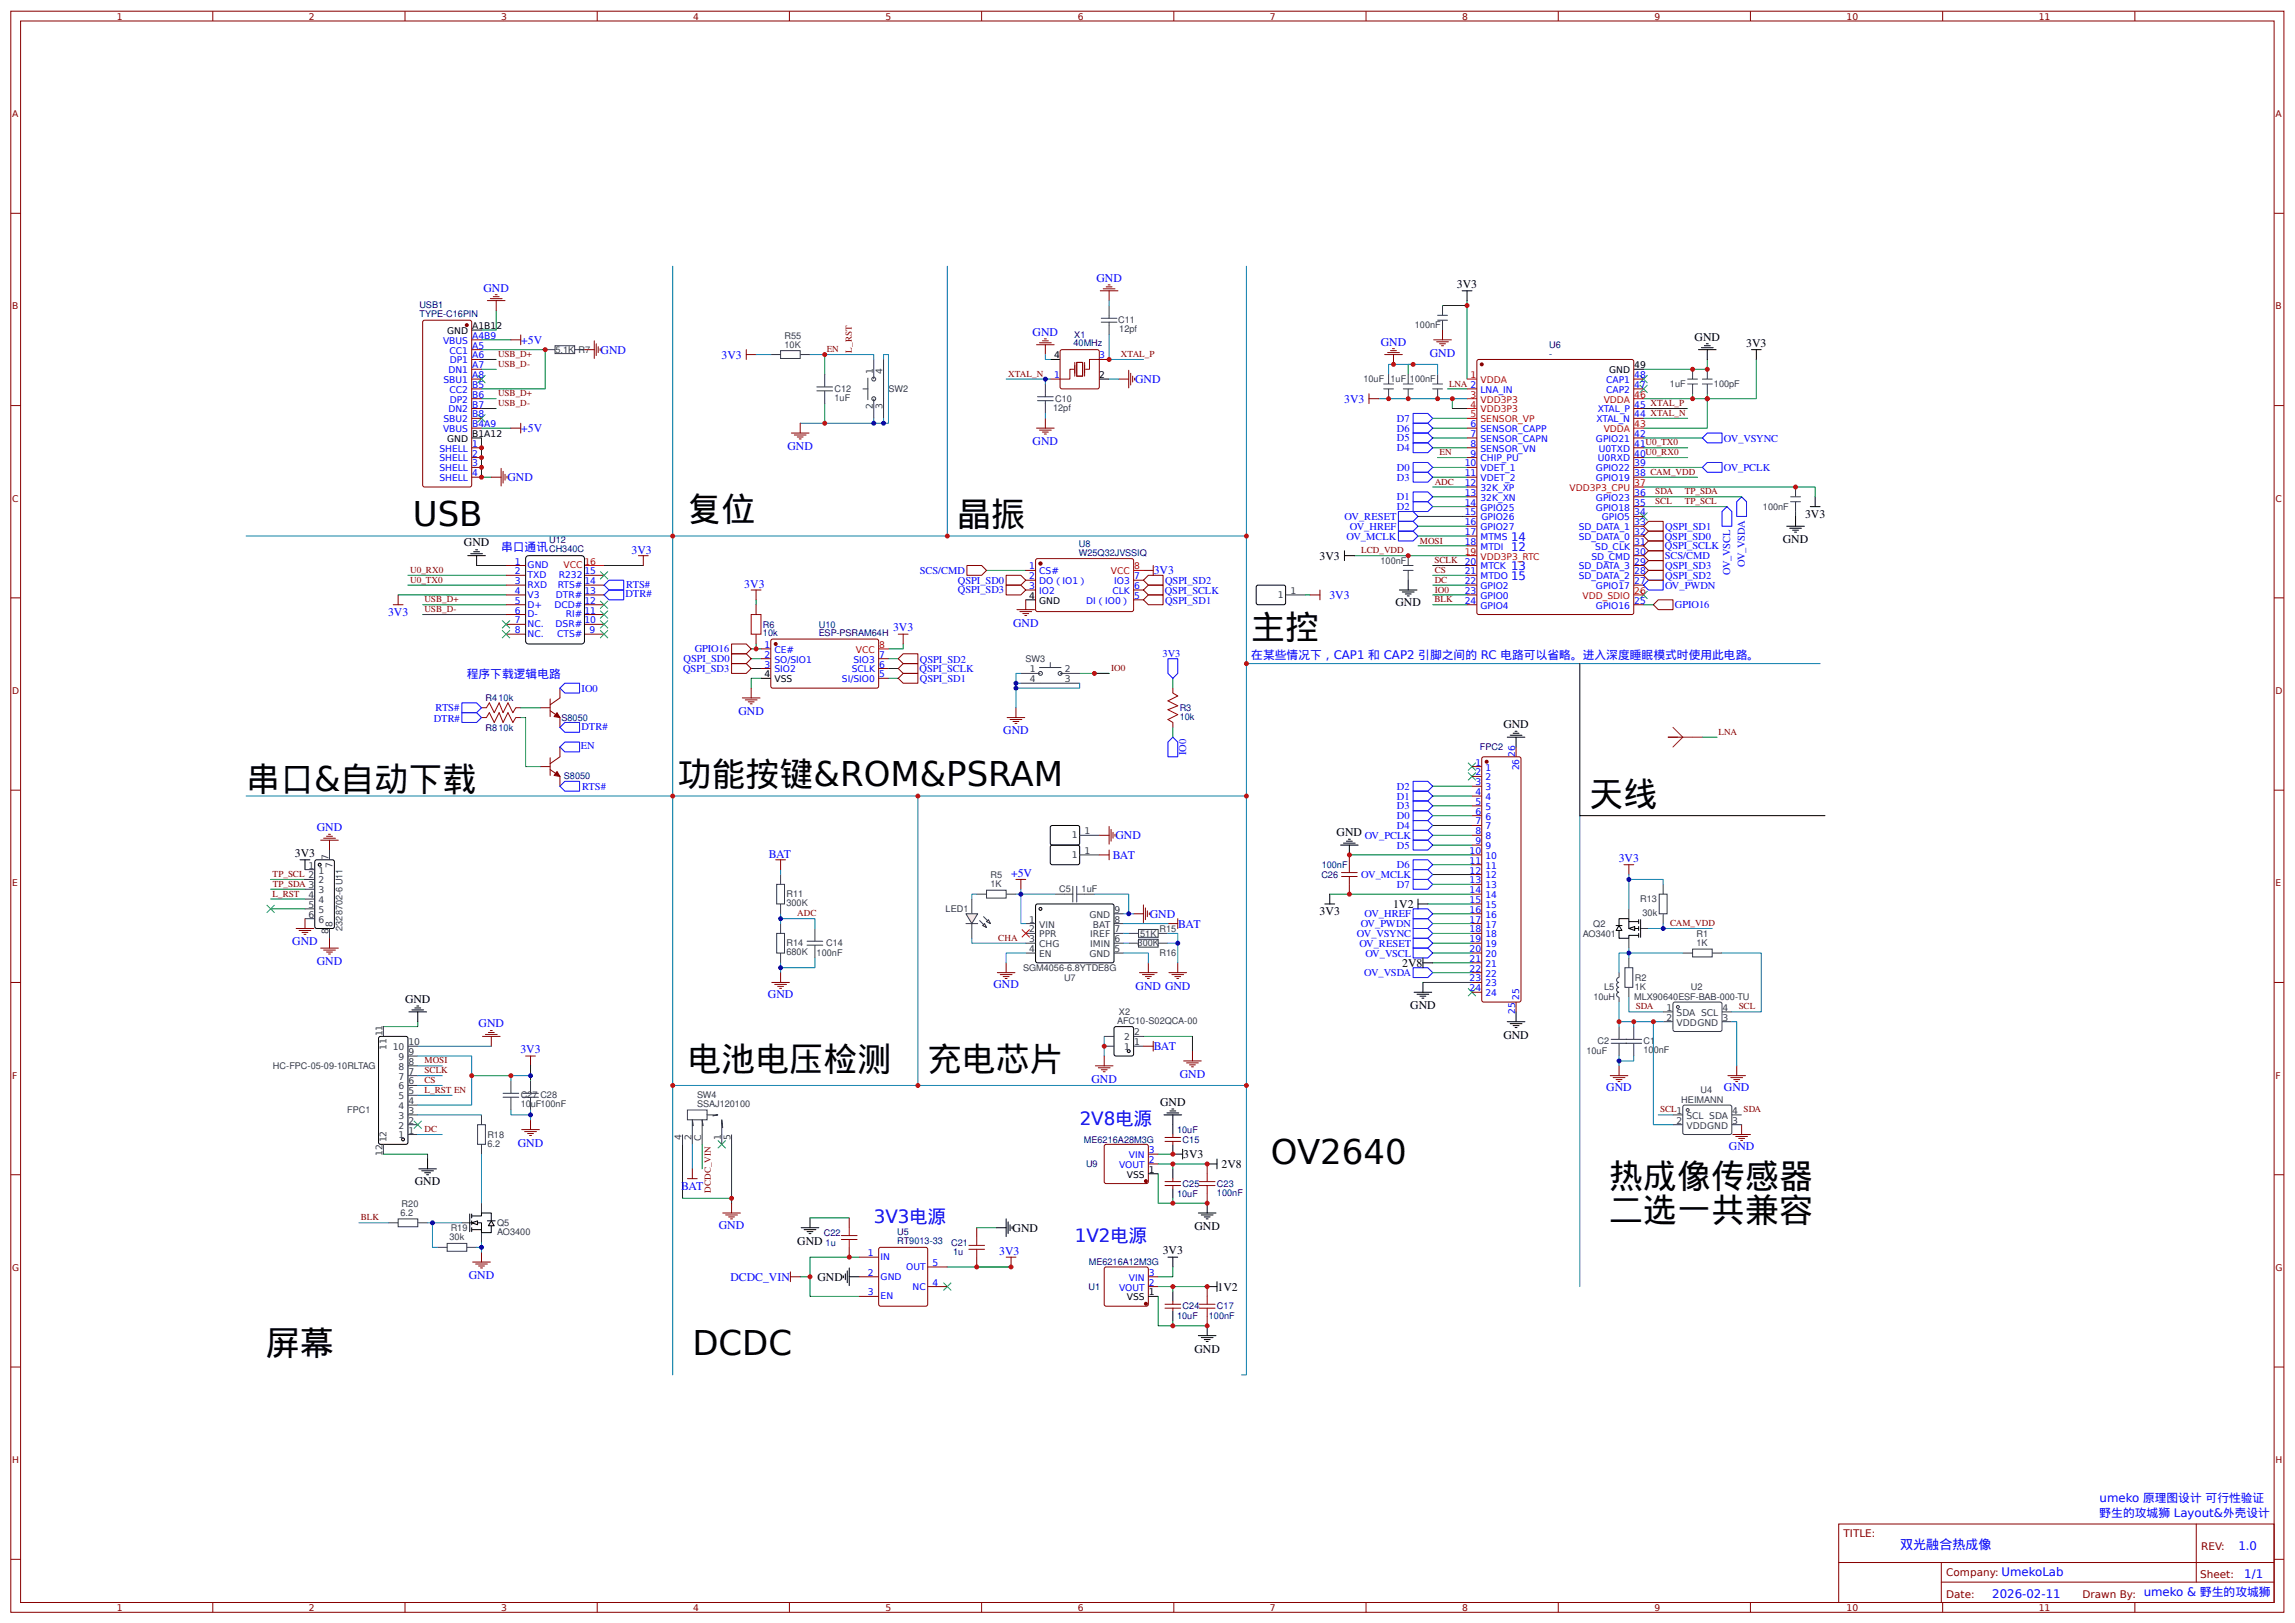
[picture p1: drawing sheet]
<svg xmlns="http://www.w3.org/2000/svg" width="619mm" height="438mm" viewBox="0 0 619 438" stroke-linecap="round" stroke-linejoin="round" font-family="sans-serif">
<defs><g id="words">
<g font-size="9.2">
<text x="111.4" y="141.9">USB</text>
<text x="185.5" y="140.6">复位</text>
<text x="258.2" y="141.9">晶振</text>
<text x="337.6" y="172.3">主控</text>
<text x="66.4" y="213.4">串口&amp;自动下载</text>
<text x="182.8" y="212">功能按键&amp;ROM&amp;PSRAM</text>
<text x="428.9" y="217.3">天线</text>
<text x="185.5" y="288.8">电池电压检测</text>
<text x="250.3" y="288.8">充电芯片</text>
<text x="342.9" y="313.9">OV2640</text>
<text x="434.2" y="320.5">热成像传感器</text>
<text x="434.2" y="329.7">二选一共兼容</text>
<text x="71.7" y="365.5">屏幕</text>
<text x="186.8" y="365.5">DCDC</text>
</g>
<g font-size="4.9" fill="#00f">
<text x="291.3" y="303.3">2V8电源</text>
<text x="235.7" y="329.8">3V3电源</text>
<text x="290" y="335.1">1V2电源</text>
</g>
<text font-size="3.5" fill="#00f" x="512.7" y="417.8">双光融合热成像</text>
<g font-size="3.2" fill="#00f">
<text x="295.8" y="76">GND</text>
<text x="130.4" y="78.6">GND</text>
<text x="140.6" y="92.7">+5V</text>
<text x="162.1" y="95.4">GND</text>
<text x="278.6" y="90.6">GND</text>
<text x="372.5" y="93.2">GND</text>
<text x="194.7" y="96.7">3V3</text>
<text x="385.8" y="96.2">GND</text>
<text x="306.3" y="103.3">GND</text>
<text x="362.7" y="108.6">3V3</text>
<text x="140.6" y="116.5">+5V</text>
<text x="212.5" y="121.3">GND</text>
<text x="278.6" y="120">GND</text>
<text x="136.9" y="129.7">GND</text>
<text x="135.2" y="148.5">串口通讯</text>
<text x="170.4" y="149.3">3V3</text>
<text x="407.7" y="148.5">12</text>
<text x="407.7" y="145.9">14</text>
<text x="311.3" y="154.9">3V3</text>
<text x="407.7" y="153.8">13</text>
<text x="200.8" y="158.6">3V3</text>
<text x="358.7" y="161.5">3V3</text>
<text x="407.7" y="156.5">15</text>
<text x="104.7" y="166.1">3V3</text>
<text x="240.9" y="170.2">3V3</text>
<text x="273.3" y="169">GND</text>
<text x="337.6" y="177.6">在某些情况下，CAP1 和 CAP2 引脚之间的 RC 电路可以省略。进入深度睡眠模式时使用此电路。</text>
<text x="125.9" y="182.9">程序下载逻辑电路</text>
<text x="199.2" y="192.8">GND</text>
<text x="270.7" y="198.1">GND</text>
<text x="85.5" y="224.2">GND</text>
<text x="301" y="226.3">GND</text>
<text x="207.4" y="231.4">BAT</text>
<text x="300.2" y="231.6">BAT</text>
<text x="436.7" y="232.4">3V3</text>
<text x="272.8" y="236.6">+5V</text>
<text x="310.2" y="247.5">GND</text>
<text x="317.9" y="250.2">BAT</text>
<text x="78.8" y="255">GND</text>
<text x="85.5" y="260.2">GND</text>
<text x="207.2" y="269.2">GND</text>
<text x="268" y="266.5">GND</text>
<text x="306.4" y="266.9">GND GND</text>
<text x="129.1" y="277.1">GND</text>
<text x="140.4" y="284">3V3</text>
<text x="311.3" y="283.2">BAT</text>
<text x="294.5" y="292">GND</text>
<text x="318.3" y="290.7">GND</text>
<text x="433.4" y="294.3">GND</text>
<text x="465.1" y="294.3">GND</text>
<text x="139.7" y="309.2">GND</text>
<text x="466.5" y="310.2">GND</text>
<text x="183.8" y="320.8">BAT</text>
<text x="193.9" y="331.4">GND</text>
<text x="269.6" y="338.5">3V3</text>
<text x="126.5" y="344.9">GND</text>
<text x="197.1" y="345.4">DCDC_VIN</text>
<text x="566.5" y="405.2">umeko 原理图设计 可行性验证</text>
<text x="566.5" y="409.2">野生的攻城狮 Layout&amp;外壳设计</text>
<text x="603.9" y="417.9">1.0</text>
<text x="605.5" y="425.7">1/1</text>
<text x="537.5" y="431">2026-02-11</text>
</g>
<g font-size="3.2">
<text x="393.1" y="77.6">3V3</text>
<text x="457.2" y="91.9">GND</text>
<text x="471.1" y="93.5">3V3</text>
<text x="487" y="139.6">3V3</text>
<text x="125.1" y="147.3">GND</text>
<text x="481" y="146.5">GND</text>
<text x="356" y="150.9">3V3</text>
<text x="376.5" y="163.4">GND</text>
<text x="405.6" y="196.4">GND</text>
<text x="360.6" y="225.5">GND</text>
<text x="79.6" y="231.1">3V3</text>
<text x="375.9" y="244.9">1V2</text>
<text x="356" y="246.7">3V3</text>
<text x="378.3" y="260.7">2V8</text>
<text x="109.3" y="270.5">GND</text>
<text x="380.5" y="272.2">GND</text>
<text x="405.6" y="280.1">GND</text>
<text x="313" y="298.3">GND</text>
<text x="319.2" y="312.3">3V3</text>
<text x="329.6" y="315">2V8</text>
<text x="111.9" y="319.5">GND</text>
<text x="215.1" y="335.7">GND</text>
<text x="273.2" y="332.2">GND</text>
<text x="322.3" y="331.7">GND</text>
<text x="313.7" y="338.2">3V3</text>
<text x="220.5" y="345.4">GND</text>
<text x="328.5" y="348.1">1V2</text>
<text x="322.3" y="364.8">GND</text>
</g>
<g font-size="2.8" fill="#00f">
<text x="376.9" y="113.8">D7</text>
<text x="376.9" y="119.1">D5</text>
<text x="376.9" y="116.4">D6</text>
<text x="465.1" y="119.1">OV_VSYNC</text>
<text x="376.9" y="121.7">D4</text>
<text x="376.9" y="129.6">D3</text>
<text x="376.9" y="127">D0</text>
<text x="465.1" y="127">OV_PCLK</text>
<text x="376.9" y="137.6">D2</text>
<text x="376.9" y="134.9">D1</text>
<text x="362.8" y="140.2">OV_RESET</text>
<text x="364.2" y="142.9">OV_HREF</text>
<text x="449.3" y="143">QSPI_SD1</text>
<text x="363.3" y="145.5">OV_MCLK</text>
<text x="449.2" y="145.6">QSPI_SD0</text>
<text x="449.2" y="148.2">QSPI_SCLK</text>
<text x="248.2" y="154.8">SCS/CMD</text>
<text x="449.2" y="150.8">SCS/CMD</text>
<text x="449.3" y="153.5">QSPI_SD3</text>
<text x="466.8" y="155.2" transform="rotate(-90 466.8 155.2)">OV_VSCL</text>
<text x="470.8" y="153" transform="rotate(-90 470.8 153)">OV_VSDA</text>
<text x="168.8" y="161">DTR#</text>
<text x="168.9" y="158.7">RTS#</text>
<text x="258.5" y="160.1">QSPI_SD3</text>
<text x="258.5" y="157.4">QSPI_SD0</text>
<text x="314.2" y="160.1">QSPI_SCLK</text>
<text x="314.3" y="157.5">QSPI_SD2</text>
<text x="449.2" y="158.7">OV_PWDN</text>
<text x="449.3" y="156.2">QSPI_SD2</text>
<text x="314.3" y="162.8">QSPI_SD1</text>
<text x="451.9" y="164.1">GPIO16</text>
<text x="184.4" y="178.5">QSPI_SD0</text>
<text x="187.4" y="175.9">GPIO16</text>
<text x="248.2" y="178.7">QSPI_SD2</text>
<text x="313.6" y="177.3">3V3</text>
<text x="184.3" y="181.2">QSPI_SD3</text>
<text x="248.1" y="181.2">QSPI_SCLK</text>
<text x="248.2" y="184">QSPI_SD1</text>
<text x="117.5" y="191.8">RTS#</text>
<text x="156.9" y="186.6">IO0</text>
<text x="117" y="194.8">DTR#</text>
<text x="156.9" y="196.7">DTR#</text>
<text x="156.7" y="202">EN</text>
<text x="320" y="203.7" transform="rotate(-90 320 203.7)">IO0</text>
<text x="157" y="212.9">RTS#</text>
<text x="376.9" y="213">D2</text>
<text x="376.9" y="215.6">D1</text>
<text x="376.9" y="218.3">D3</text>
<text x="376.9" y="220.9">D0</text>
<text x="368.2" y="226.2">OV_PCLK</text>
<text x="376.9" y="223.6">D4</text>
<text x="376.9" y="228.9">D5</text>
<text x="367.3" y="236.8">OV_MCLK</text>
<text x="376.9" y="234.2">D6</text>
<text x="376.9" y="239.5">D7</text>
<text x="367.1" y="250">OV_PWDN</text>
<text x="368.2" y="247.4">OV_HREF</text>
<text x="366.1" y="252.7">OV_VSYNC</text>
<text x="366.8" y="255.3">OV_RESET</text>
<text x="368.4" y="258">OV_VSCL</text>
<text x="368.1" y="263.2">OV_VSDA</text>
</g>
<g font-size="2.8" fill="#800">
<text x="497.4" y="414.4">TITLE:</text>
<text x="593.9" y="417.9">REV:</text>
<text x="525.1" y="425.1">Company: UmekoLab</text>
<text x="593.6" y="425.6">Sheet:</text>
<text x="525.1" y="430.8">Date:</text>
<text x="561.9" y="430.9">Drawn By: umeko &amp; 野生的攻城狮</text>
</g>
<g font-size="2.5" fill="#800">
<text x="31.5" y="5.3">1</text>
<text x="83.3" y="5.3">2</text>
<text x="135.2" y="5.3">3</text>
<text x="187.1" y="5.3">4</text>
<text x="238.9" y="5.3">5</text>
<text x="290.8" y="5.3">6</text>
<text x="342.6" y="5.3">7</text>
<text x="394.5" y="5.3">8</text>
<text x="446.4" y="5.3">9</text>
<text x="498.2" y="5.3">10</text>
<text x="550.1" y="5.3">11</text>
<text x="3.3" y="31.6">A</text>
<text x="614" y="31.6">A</text>
<text x="3.3" y="83.4">B</text>
<text x="614" y="83.4">B</text>
<text x="223" y="95">EN</text>
<text x="229.8" y="95.1" transform="rotate(-90 229.8 95.1)">L_RST</text>
<text x="134.4" y="98.9">USB_D-</text>
<text x="134.4" y="96.3">USB_D+</text>
<text x="272" y="101.6">XTAL_N</text>
<text x="302.4" y="96.3">XTAL_P</text>
<text x="134.4" y="106.9">USB_D+</text>
<text x="391" y="104.4">LNA 2</text>
<text x="134.4" y="109.5">USB_D-</text>
<text x="388.4" y="122.7">EN</text>
<text x="387.1" y="130.7">ADC</text>
<text x="3.3" y="135.3">C</text>
<text x="446.6" y="133.3">SDA</text>
<text x="446.6" y="136">SCL</text>
<text x="454.6" y="136">TP_SCL</text>
<text x="454.6" y="133.3">TP_SDA</text>
<text x="614" y="135.3">C</text>
<text x="367.2" y="149.2">LCD_VDD</text>
<text x="383.1" y="146.6">MOSI</text>
<text x="110.7" y="154.5">U0_RX0</text>
<text x="387.1" y="151.9">SCLK</text>
<text x="387.1" y="154.5">CS</text>
<text x="110.7" y="157.1">U0_TX0</text>
<text x="387.1" y="157.1">DC</text>
<text x="387.1" y="159.8">IO0</text>
<text x="114.6" y="165.1">USB_D-</text>
<text x="114.6" y="162.4">USB_D+</text>
<text x="387.1" y="162.4">BLK</text>
<text x="299.8" y="180.9">IO0</text>
<text x="3.3" y="187.2">D</text>
<text x="614" y="187.2">D</text>
<text x="463.7" y="198.3">LNA</text>
<text x="3.3" y="239">E</text>
<text x="73.6" y="236.5">TP_SCL 2</text>
<text x="73.6" y="239.2">TP_SDA 3</text>
<text x="614" y="239">E</text>
<text x="73.6" y="241.8">L_RST</text>
<text x="215.1" y="247.1">ADC</text>
<text x="450.6" y="249.7">CAM_VDD</text>
<text x="269.3" y="253.7">CHA</text>
<text x="441.3" y="272.2">SDA</text>
<text x="469.1" y="272.2">SCL</text>
<text x="114.6" y="286.8">MOSI</text>
<text x="3.3" y="290.9">F</text>
<text x="114.6" y="292.1">CS</text>
<text x="114.6" y="289.4">SCLK</text>
<text x="614" y="290.9">F</text>
<text x="114.6" y="294.7">L_RST EN</text>
<text x="114.6" y="305.3">DC</text>
<text x="447.9" y="300">SCL1</text>
<text x="191.8" y="321.6" transform="rotate(-90 191.8 321.6)">DCDC_VIN</text>
<text x="97.4" y="329.1">BLK</text>
<text x="3.3" y="342.7">G</text>
<text x="614" y="342.7">G</text>
<text x="3.3" y="394.6">H</text>
<text x="614" y="394.6">H</text>
<text x="31.5" y="434.4">1</text>
<text x="83.3" y="434.4">2</text>
<text x="135.2" y="434.4">3</text>
<text x="187.1" y="434.4">4</text>
<text x="238.9" y="434.4">5</text>
<text x="290.8" y="434.4">6</text>
<text x="342.6" y="434.4">7</text>
<text x="394.5" y="434.4">8</text>
<text x="446.4" y="434.4">9</text>
<text x="498.2" y="434.4">10</text>
<text x="550.1" y="434.4">11</text>
</g>
<g font-size="2.5" fill="#000080">
<text x="113.2" y="83.1">USB1</text>
<text x="113.2" y="85.4">TYPE-C16PIN</text>
<text x="289.6" y="93.3">40MHz</text>
<text x="289.8" y="91.1">X1</text>
<text x="418" y="93.9">U6</text>
<text x="418" y="96.1">-</text>
<text x="148.2" y="149">CH340C</text>
<text x="148.2" y="146.6">U12</text>
<text x="291" y="149.9">W25Q32JVSSIQ</text>
<text x="291" y="147.5">U8</text>
<text x="205.8" y="171.6">10k</text>
<text x="205.8" y="169.3">R6</text>
<text x="220.9" y="171.5">ESP-PSRAM64H</text>
<text x="220.9" y="169.3">U10</text>
<text x="131" y="189.1">R410k</text>
<text x="318.3" y="191.7">R3</text>
<text x="131" y="197.1">R810k</text>
<text x="151.5" y="194.4">S8050</text>
<text x="318.3" y="194.1">10k</text>
<text x="399.3" y="202.3">FPC2</text>
<text x="152.1" y="210.1">S8050</text>
<text x="356.5" y="236.7">C26</text>
<text x="356.6" y="234.1">100nF</text>
<text x="317.6" y="305.5">10uF</text>
<text x="292.4" y="308.2">ME6216A28M3G</text>
<text x="319.1" y="308.1">C15</text>
<text x="293" y="314.8">U9</text>
<text x="317.6" y="322.7">10uF</text>
<text x="319.1" y="320.1">C25</text>
<text x="328.3" y="322.4">100nF</text>
<text x="328.3" y="320">C23</text>
<text x="222.3" y="333.3">C22</text>
<text x="222.8" y="335.9">1u</text>
<text x="242.1" y="335.5">RT9013-33</text>
<text x="242.1" y="333.1">U5</text>
<text x="256.7" y="335.9">C21</text>
<text x="257.2" y="338.6">1u</text>
<text x="293.7" y="341.2">ME6216A12M3G</text>
<text x="293.7" y="347.9">U1</text>
<text x="319.1" y="353.1">C24</text>
<text x="328.3" y="353.1">C17</text>
<text x="317.6" y="355.8">10uF</text>
<text x="326.2" y="355.8">100nF</text>
</g>
<g font-size="2.5">
<text x="127.4" y="88.7">A1B12</text>
<text x="120.6" y="90.1">GND</text>
<text x="284.4" y="96.7">4</text>
<text x="296.6" y="102">2</text>
<text x="434.2" y="100.6">GND</text>
<text x="440.9" y="99.3">49</text>
<text x="120.6" y="119.2">GND</text>
<text x="127.4" y="117.8">B1A12</text>
<text x="277.7" y="161.5">4</text>
<text x="280.4" y="162.8">GND</text>
<text x="206.3" y="182.7">4</text>
<text x="208.9" y="184">VSS</text>
<text x="304" y="317.6">VSS</text>
<text x="310" y="316.3">1</text>
<text x="304" y="350.7">VSS</text>
<text x="310" y="349.4">1</text>
</g>
<g font-size="2.5" fill="#333f48">
<text x="301.7" y="87.2">C11</text>
<text x="302" y="89.6">12pf</text>
<text x="381.7" y="88.5">100nF</text>
<text x="149.9" y="95.1">5.1K</text>
<text x="156.1" y="95.1">R7</text>
<text x="211.7" y="93.8">10K</text>
<text x="211.7" y="91.4">R55</text>
<text x="235.5" y="100.9" transform="rotate(-90 235.5 100.9)">1</text>
<text x="238.1" y="100.9" transform="rotate(-90 238.1 100.9)">4</text>
<text x="225.2" y="105.7">C12</text>
<text x="239.7" y="105.7">SW2</text>
<text x="367.9" y="103.1">10uF</text>
<text x="375.2" y="103.1">1uF</text>
<text x="380.4" y="103.1">100nF</text>
<text x="450.6" y="104.4">1uF</text>
<text x="462.4" y="104.4">100pF</text>
<text x="225.2" y="108.1">1uF</text>
<text x="235.5" y="110.4" transform="rotate(-90 235.5 110.4)">2</text>
<text x="238.1" y="110.4" transform="rotate(-90 238.1 110.4)">3</text>
<text x="284.1" y="110.8">12pf</text>
<text x="284.7" y="108.4">C10</text>
<text x="475.7" y="137.5">100nF</text>
<text x="372.5" y="152">100nF</text>
<text x="344.8" y="161.2">1</text>
<text x="348.2" y="160.2">1</text>
<text x="276.7" y="178.5">SW3</text>
<text x="277.8" y="181.3">1</text>
<text x="277.8" y="184">4</text>
<text x="287.3" y="181.3">2</text>
<text x="287.3" y="184">3</text>
<text x="289.2" y="226.1">1</text>
<text x="292.6" y="225">1</text>
<text x="88.6" y="231.9" transform="rotate(-90 88.6 231.9)">7</text>
<text x="89.7" y="234" transform="rotate(-90 89.7 234)">7</text>
<text x="289.2" y="231.4">1</text>
<text x="292.6" y="230.3">1</text>
<text x="83.2" y="234.3">1</text>
<text x="85.9" y="235.6">1</text>
<text x="85.9" y="238.2">2</text>
<text x="267.2" y="239.3">1K</text>
<text x="267.2" y="236.9">R5</text>
<text x="83.2" y="242.2">4</text>
<text x="83.2" y="244.8">5</text>
<text x="85.9" y="240.9">3</text>
<text x="85.9" y="243.5">4</text>
<text x="212.2" y="244.4">300K</text>
<text x="212.2" y="242">R11</text>
<text x="255.1" y="246">LED1</text>
<text x="285.8" y="240.7">C5</text>
<text x="291.8" y="240.7">1uF</text>
<text x="442.5" y="243.3">R13</text>
<text x="83.2" y="247.5">6</text>
<text x="85.9" y="246.2">5</text>
<text x="85.9" y="248.8">6</text>
<text x="88.6" y="252" transform="rotate(-90 88.6 252)">8</text>
<text x="89.7" y="249.9" transform="rotate(-90 89.7 249.9)">8</text>
<text x="92.4" y="251" transform="rotate(-90 92.4 251)">2328702-6 U11</text>
<text x="277.7" y="248.8">1</text>
<text x="277.7" y="251.5">2</text>
<text x="280.4" y="250.1">VIN</text>
<text x="293.9" y="247.5">GND</text>
<text x="294.9" y="250.1">BAT</text>
<text x="300.7" y="251.5">7</text>
<text x="300.7" y="248.8">8</text>
<text x="300.7" y="246.2">9</text>
<text x="312.9" y="251.2">R15</text>
<text x="429.9" y="249.9">Q2</text>
<text x="443.2" y="247">30k</text>
<text x="212.2" y="257.6">680K</text>
<text x="212.2" y="255.2">R14</text>
<text x="220.3" y="257.9">100nF</text>
<text x="222.9" y="255.2">C14</text>
<text x="277.7" y="254.1">3</text>
<text x="277.7" y="256.8">4</text>
<text x="280.4" y="252.8">PPR</text>
<text x="280.4" y="255.4">CHG</text>
<text x="294.2" y="255.4">IMIN</text>
<text x="294.2" y="252.8">IREF</text>
<text x="300.7" y="256.8">5</text>
<text x="300.7" y="254.1">6</text>
<text x="306.9" y="255.2">300K</text>
<text x="307.6" y="252.6">51K</text>
<text x="312.9" y="257.9">R16</text>
<text x="427.1" y="252.6">AO3401</text>
<text x="457.7" y="255.2">1K</text>
<text x="457.7" y="252.8">R1</text>
<text x="276" y="261.8">SGM4056-6.8YTDE8G</text>
<text x="280.4" y="258.1">EN</text>
<text x="293.9" y="258.1">GND</text>
<text x="287.1" y="264.5">U7</text>
<text x="429.9" y="269.8">10uH</text>
<text x="432.8" y="267.1">L5</text>
<text x="440.9" y="269.8">MLX90640ESF-BAB-000-TU</text>
<text x="441.1" y="266.9">1K</text>
<text x="441.1" y="264.5">R2</text>
<text x="456.2" y="266.9">U2</text>
<text x="301.9" y="273.7">X2</text>
<text x="449.7" y="272.6">1</text>
<text x="449.7" y="275.3">2</text>
<text x="452.4" y="273.9">SDA SCL</text>
<text x="464.7" y="275.3">3</text>
<text x="464.7" y="272.6">4</text>
<text x="103.2" y="279.5" transform="rotate(-90 103.2 279.5)">11</text>
<text x="110.2" y="281.9">10</text>
<text x="301.4" y="276.1">AFC10-S02QCA-00</text>
<text x="303.3" y="280.6">2</text>
<text x="306" y="281.9">1</text>
<text x="306" y="279.2">2</text>
<text x="431" y="281.7">C2</text>
<text x="443.4" y="281.7">C1</text>
<text x="452.4" y="276.6">VDDGND</text>
<text x="104.2" y="283.2" transform="rotate(-90 104.2 283.2)">11</text>
<text x="105.9" y="283.2">10</text>
<text x="107.5" y="285.9">9</text>
<text x="110.2" y="287.2">8</text>
<text x="110.2" y="284.5">9</text>
<text x="303.3" y="283.2">1</text>
<text x="428" y="284.3">10uF</text>
<text x="443.4" y="284.1">100nF</text>
<text x="73.6" y="288.3">HC-FPC-05-09-10RLTAG</text>
<text x="107.5" y="293.8">6</text>
<text x="107.5" y="291.1">7</text>
<text x="107.5" y="288.5">8</text>
<text x="110.2" y="292.5">6</text>
<text x="110.2" y="289.8">7</text>
<text x="107.5" y="299.1">4</text>
<text x="107.5" y="296.4">5</text>
<text x="110.2" y="297.8">4</text>
<text x="110.2" y="295.1">5</text>
<text x="140.5" y="298.6">10uF100nF</text>
<text x="140.5" y="296.2">C27 C28</text>
<text x="188.1" y="298.6">SSAJ120100</text>
<text x="188.1" y="296.1">SW4</text>
<text x="453.6" y="297.5">HEIMANN</text>
<text x="458.8" y="294.7">U4</text>
<text x="93.7" y="300.2">FPC1</text>
<text x="107.5" y="304.4">2</text>
<text x="107.5" y="301.7">3</text>
<text x="110.2" y="305.7">1</text>
<text x="110.2" y="303.1">2</text>
<text x="110.2" y="300.4">3</text>
<text x="452.3" y="303.1">2</text>
<text x="455" y="301.7">SCL SDA</text>
<text x="455" y="304.4">VDDGND</text>
<text x="467.4" y="303.1">3</text>
<text x="467.4" y="300.4">4 SDA</text>
<text x="103.2" y="311.8" transform="rotate(-90 103.2 311.8)">12</text>
<text x="104.2" y="308.1" transform="rotate(-90 104.2 308.1)">12</text>
<text x="107.5" y="307">1</text>
<text x="131.5" y="309.2">6.2</text>
<text x="131.5" y="306.8">R18</text>
<text x="183.9" y="307.5" transform="rotate(-90 183.9 307.5)">4</text>
<text x="186.5" y="307.5" transform="rotate(-90 186.5 307.5)">2</text>
<text x="189.2" y="307.7" transform="rotate(-90 189.2 307.7)">C</text>
<text x="194.5" y="307.5" transform="rotate(-90 194.5 307.5)">1</text>
<text x="197.1" y="307.5" transform="rotate(-90 197.1 307.5)">5</text>
<text x="108.1" y="327.9">6.2</text>
<text x="108.4" y="325.5">R20</text>
<text x="121.3" y="334.5">30k</text>
<text x="121.6" y="332.1">R19</text>
<text x="134.1" y="333">AO3400</text>
<text x="134.1" y="330.7">Q5</text>
</g>
<g font-size="2.5" fill="#00f">
<text x="119.5" y="92.7">VBUS</text>
<text x="121.3" y="95.4">CC1</text>
<text x="127.4" y="94">A5</text>
<text x="127.4" y="91.4">A4B9</text>
<text x="121" y="100.6">DN1</text>
<text x="121.3" y="98">DP1</text>
<text x="127.4" y="99.3">A7</text>
<text x="127.4" y="102">A8</text>
<text x="127.4" y="96.7">A6</text>
<text x="284.4" y="102">1</text>
<text x="296.6" y="96.7">3</text>
<text x="440.9" y="102">48</text>
<text x="119.6" y="103.3">SBU1</text>
<text x="121.3" y="105.9">CC2</text>
<text x="127.4" y="104.6">B5</text>
<text x="127.4" y="107.3">B6</text>
<text x="399.4" y="105.9">LNA_IN</text>
<text x="433.3" y="103.3">CAP1</text>
<text x="433.3" y="105.9">CAP2</text>
<text x="440.9" y="104.6">47</text>
<text x="119.6" y="113.9">SBU2</text>
<text x="121" y="111.2">DN2</text>
<text x="121.3" y="108.6">DP2</text>
<text x="127.4" y="109.9">B7</text>
<text x="127.4" y="112.6">B8</text>
<text x="430.7" y="113.9">XTAL_N</text>
<text x="431.1" y="111.2">XTAL_P</text>
<text x="440.9" y="112.6">44 XTAL_N</text>
<text x="440.9" y="109.9">45 XTAL_P</text>
<text x="119.5" y="116.5">VBUS</text>
<text x="127.4" y="115.2">B4A9</text>
<text x="396.8" y="117.8">7</text>
<text x="396.8" y="115.2">6</text>
<text x="399.4" y="119.2">SENSOR_CAPN</text>
<text x="399.4" y="116.5">SENSOR_CAPP</text>
<text x="430.6" y="119.2">GPIO21</text>
<text x="440.9" y="117.8">42</text>
<text x="118.5" y="121.8">SHELL</text>
<text x="118.5" y="124.5">SHELL</text>
<text x="127.4" y="120.5">1</text>
<text x="127.4" y="123.1">2</text>
<text x="127.4" y="125.8">3</text>
<text x="395.2" y="125.8">10</text>
<text x="396.8" y="123.1">9</text>
<text x="396.8" y="120.5">8</text>
<text x="399.4" y="124.5">CHIP_PU</text>
<text x="399.4" y="121.8">SENSOR_VN</text>
<text x="431.1" y="124.5">U0RXD</text>
<text x="431.3" y="121.8">U0TXD</text>
<text x="440.9" y="123.1">40U0_RX0</text>
<text x="440.9" y="120.5">41U0_TX0</text>
<text x="440.9" y="125.8">39</text>
<text x="118.5" y="127.1">SHELL</text>
<text x="118.5" y="129.8">SHELL</text>
<text x="127.4" y="128.4">4</text>
<text x="395.2" y="131.1">12</text>
<text x="395.2" y="128.4">11</text>
<text x="399.4" y="129.8">VDET_2</text>
<text x="399.4" y="127.1">VDET_1</text>
<text x="430.6" y="127.1">GPIO22</text>
<text x="430.6" y="129.8">GPIO19</text>
<text x="440.9" y="128.4">38 CAM_VDD</text>
<text x="395.2" y="136.4">14</text>
<text x="395.2" y="133.7">13</text>
<text x="399.4" y="137.7">GPIO25</text>
<text x="399.4" y="135">32K_XN</text>
<text x="399.4" y="132.4">32K_XP</text>
<text x="430.6" y="135">GPIO23</text>
<text x="430.6" y="137.7">GPIO18</text>
<text x="440.9" y="133.7">36</text>
<text x="440.9" y="136.4">35</text>
<text x="395.2" y="141.7">16</text>
<text x="395.2" y="139">15</text>
<text x="399.4" y="143">GPIO27</text>
<text x="399.4" y="140.3">GPIO26</text>
<text x="425.9" y="143">SD_DATA_1</text>
<text x="432.2" y="140.3">GPIO5</text>
<text x="440.9" y="139">34</text>
<text x="440.9" y="141.7">33</text>
<text x="395.2" y="146.9">18</text>
<text x="395.2" y="144.3">17</text>
<text x="399.4" y="148.3">MTDI</text>
<text x="399.4" y="145.6">MTMS</text>
<text x="425.9" y="145.6">SD_DATA_0</text>
<text x="430.4" y="148.3">SD_CLK</text>
<text x="440.9" y="144.3">32</text>
<text x="440.9" y="149.6">30</text>
<text x="440.9" y="146.9">31</text>
<text x="138.9" y="154.9">2</text>
<text x="138.9" y="152.2">1</text>
<text x="142.3" y="155.9">TXD</text>
<text x="142.3" y="153.3">GND</text>
<text x="150.7" y="155.9">R232</text>
<text x="157.7" y="154.9">15</text>
<text x="277.7" y="153.6">1</text>
<text x="280.4" y="154.9">CS#</text>
<text x="395.2" y="154.9">21</text>
<text x="395.2" y="152.2">20</text>
<text x="399.4" y="153.6">MTCK</text>
<text x="425.9" y="153.6">SD_DATA_3</text>
<text x="429.4" y="150.9">SD_CMD</text>
<text x="440.9" y="152.2">29</text>
<text x="440.9" y="154.9">28</text>
<text x="138.9" y="160.2">4</text>
<text x="138.9" y="157.5">3</text>
<text x="142.3" y="161.2">V3</text>
<text x="142.3" y="158.6">RXD</text>
<text x="150" y="161.2">DTR#</text>
<text x="150.5" y="158.6">RTS#</text>
<text x="157.7" y="157.5">14</text>
<text x="157.7" y="160.2">13</text>
<text x="277.7" y="156.2">2</text>
<text x="277.7" y="158.9">3</text>
<text x="280.4" y="157.5">DO（IO1）</text>
<text x="280.4" y="160.2">IO2</text>
<text x="300.2" y="160.2">CLK</text>
<text x="300.6" y="157.5">IO3</text>
<text x="306" y="161.5">5</text>
<text x="306" y="158.9">6</text>
<text x="306" y="156.2">7</text>
<text x="395.2" y="160.2">23</text>
<text x="395.2" y="157.5">22</text>
<text x="399.4" y="161.5">GPIO0</text>
<text x="399.4" y="158.9">GPIO2</text>
<text x="399.4" y="156.2">MTDO</text>
<text x="425.9" y="156.2">SD_DATA_2</text>
<text x="430.6" y="158.9">GPIO17</text>
<text x="440.9" y="157.5">27</text>
<text x="138.9" y="165.5">6</text>
<text x="138.9" y="162.8">5</text>
<text x="142.3" y="166.5">D-</text>
<text x="142.3" y="163.9">D+</text>
<text x="149.6" y="163.9">DCD#</text>
<text x="152.6" y="166.5">RI#</text>
<text x="157.7" y="162.8">12</text>
<text x="157.7" y="165.5">11</text>
<text x="293.1" y="162.8">DI（IO0）</text>
<text x="395.2" y="162.8">24</text>
<text x="399.4" y="164.1">GPIO4</text>
<text x="430.6" y="164.1">GPIO16</text>
<text x="440.9" y="162.8">25</text>
<text x="138.9" y="170.8">8</text>
<text x="138.9" y="168.1">7</text>
<text x="142.3" y="171.8">NC.</text>
<text x="142.3" y="169.2">NC.</text>
<text x="149.9" y="169.2">DSR#</text>
<text x="150.3" y="171.8">CTS#</text>
<text x="157.7" y="168.1">10</text>
<text x="159" y="170.8">9</text>
<text x="206.3" y="174.7">1</text>
<text x="206.3" y="177.4">2</text>
<text x="208.9" y="176.1">CE#</text>
<text x="208.9" y="178.7">SO/SIO1</text>
<text x="230.3" y="178.7">SIO3</text>
<text x="237.2" y="177.4">7</text>
<text x="206.3" y="180">3</text>
<text x="208.9" y="181.3">SIO2</text>
<text x="227.1" y="184">SI/SIO0</text>
<text x="229.8" y="181.3">SCLK</text>
<text x="237.2" y="182.7">5</text>
<text x="237.2" y="180">6</text>
<text x="398.1" y="206.5">1</text>
<text x="398.1" y="209.1">2</text>
<text x="400.8" y="207.8">1</text>
<text x="408.8" y="204.1" transform="rotate(-90 408.8 204.1)">26</text>
<text x="409.8" y="207.8" transform="rotate(-90 409.8 207.8)">26</text>
<text x="398.1" y="211.8">3</text>
<text x="398.1" y="214.4">4</text>
<text x="400.8" y="210.4">2</text>
<text x="400.8" y="213.1">3</text>
<text x="400.8" y="215.7">4</text>
<text x="398.1" y="217.1">5</text>
<text x="398.1" y="219.7">6</text>
<text x="400.8" y="218.4">5</text>
<text x="400.8" y="221">6</text>
<text x="398.1" y="222.4">7</text>
<text x="398.1" y="225">8</text>
<text x="398.1" y="227.6">9</text>
<text x="400.8" y="223.7">7</text>
<text x="400.8" y="226.3">8</text>
<text x="396.5" y="230.3">10</text>
<text x="396.5" y="232.9">11</text>
<text x="400.8" y="229">9</text>
<text x="400.8" y="231.6">10</text>
<text x="396.5" y="235.6">12</text>
<text x="396.5" y="238.2">13</text>
<text x="400.8" y="234.3">11</text>
<text x="400.8" y="236.9">12</text>
<text x="400.8" y="239.6">13</text>
<text x="396.5" y="240.9">14</text>
<text x="396.5" y="243.5">15</text>
<text x="400.8" y="242.2">14</text>
<text x="400.8" y="244.8">15</text>
<text x="396.5" y="246.2">16</text>
<text x="396.5" y="248.8">17</text>
<text x="396.5" y="251.5">18</text>
<text x="400.8" y="247.5">16</text>
<text x="400.8" y="250.1">17</text>
<text x="396.5" y="254.1">19</text>
<text x="396.5" y="256.8">20</text>
<text x="400.8" y="252.8">18</text>
<text x="400.8" y="255.4">19</text>
<text x="396.5" y="259.4">21</text>
<text x="396.5" y="262">22</text>
<text x="400.8" y="258.1">20</text>
<text x="400.8" y="260.7">21</text>
<text x="400.8" y="263.4">22</text>
<text x="396.5" y="264.7">23</text>
<text x="396.5" y="267.3">24</text>
<text x="400.8" y="266">23</text>
<text x="400.8" y="268.7">24</text>
<text x="409.8" y="269.7" transform="rotate(-90 409.8 269.7)">25</text>
<text x="408.8" y="273.4" transform="rotate(-90 408.8 273.4)">25</text>
<text x="310" y="311">3</text>
<text x="301.9" y="315">VOUT</text>
<text x="304.6" y="312.3">VIN</text>
<text x="310" y="313.6">2</text>
<text x="234.2" y="338.8">1</text>
<text x="237.6" y="339.8">IN</text>
<text x="251.6" y="341.4">5</text>
<text x="234.2" y="344.1">2</text>
<text x="237.6" y="345.1">GND</text>
<text x="244.5" y="342.5">OUT</text>
<text x="246.2" y="347.8">NC</text>
<text x="251.6" y="346.7">4</text>
<text x="304.6" y="345.4">VIN</text>
<text x="310" y="346.7">2</text>
<text x="310" y="344.1">3</text>
<text x="234.2" y="349.4">3</text>
<text x="237.6" y="350.4">EN</text>
<text x="301.9" y="348">VOUT</text>
</g>
<g font-size="2.5" fill="#f00">
<text x="396.8" y="102">1</text>
<text x="396.8" y="107.3">3</text>
<text x="399.4" y="103.3">VDDA</text>
<text x="440.9" y="107.3">46</text>
<text x="396.8" y="112.6">5</text>
<text x="396.8" y="109.9">4</text>
<text x="399.4" y="113.9">SENSOR_VP</text>
<text x="399.4" y="111.2">VDD3P3</text>
<text x="399.4" y="108.6">VDD3P3</text>
<text x="432.7" y="108.6">VDDA</text>
<text x="432.7" y="116.5">VDDA</text>
<text x="440.9" y="115.2">43</text>
<text x="440.9" y="131.1">37</text>
<text x="423.4" y="132.4">VDD3P3_CPU</text>
<text x="395.2" y="149.6">19</text>
<text x="152" y="153.3">VCC</text>
<text x="157.7" y="152.2">16</text>
<text x="299.7" y="154.9">VCC</text>
<text x="306" y="153.6">8</text>
<text x="399.4" y="150.9">VDD3P3_RTC</text>
<text x="426.9" y="161.5">VDD_SDIO</text>
<text x="440.9" y="160.2">26</text>
<text x="230.9" y="176.1">VCC</text>
<text x="237.2" y="174.7">8</text>
</g>
</g></defs>
<g fill="none" stroke="#800" stroke-width=".27">
<path d="M2.9 3h613.3v431.8h-613.3zM5.6 5.7h608v426.5h-608zM57.4 3v2.7M109.3 3v2.7M161.1 3v2.7M213 3v2.7M264.8 3v2.7M316.7 3v2.7M368.6 3v2.7M420.4 3v2.7M472.3 3v2.7M524.1 3v2.7"/>
<path d="M576 3v2.7M2.9 57.5h2.7M613.6 57.5h2.6M2.9 109.4h2.7M613.6 109.4h2.6M136.5 155.2h5.3M136.5 157.8h5.3M136.5 152.5h5.3M157.7 155.2h5.3M157.7 157.8h5.3M172.2 149.9h2.7M173.6 149.9v2.6"/>
<path d="M2.9 161.2h2.7M106.1 163.1h2.6M107.4 160.4v2.7M136.5 163.1h5.3M136.5 160.4h5.3M136.5 165.7h5.3M136.5 168.4h5.3M136.5 171h5.3M157.7 163.1h5.3M157.7 160.4h5.3M157.7 165.7h5.3M157.7 168.4h5.3"/>
<path d="M157.7 171h5.3M613.6 161.2h2.6M129.9 193.5h1.3M129.9 190.9h1.3M139.2 193.5h1.3M139.2 190.9h1.3M145.8 190.9h2.6M148.4 188.5v4.8M148.4 191.7l2.7 1.8v2.7M151.1 185.6v2.6l-2.7 1.9M316.4 185.6v1.3M316.4 194.8v1.4"/>
<path d="M450.1 198.8h3.9M2.9 213.1h2.7M145.8 206.7h2.6M148.4 204.4v4.7M148.4 207.5l2.7 1.9v2.6M151.1 201.5v2.6l-2.7 1.9M613.6 213.1h2.6M86.5 226.6h4.8M87.3 226.1h3.2M88.1 225.5h1.6M88.6 225h.6M88.9 226.6v2.6"/>
<path d="M79.9 250.4h4.8M80.7 250.9h3.2M81.5 251.5h1.6M82 252h.5M82.3 247.8v2.6M86.5 255.7h4.8M87.3 256.2h3.2M88.1 256.8h1.6M88.6 257.3h.6M88.9 253v2.7M2.9 265h2.7M613.6 265h2.6"/>
<path d="M141.8 284.8h2.7M143.1 284.8v2.6M2.9 316.8h2.7M140.8 304.6h4.7M141.6 305.2h3.1M142.3 305.7h1.6M142.9 306.2h.5M143.1 302v2.6M613.6 316.8h2.6M2.9 368.7h2.7M613.6 368.7h2.6M496.1 411h117.5v21.2h-117.5z"/>
<path d="M592.6 411v15.7M2.9 420.5h2.7M57.4 432.2v2.6M109.3 432.2v2.6M161.1 432.2v2.6M213 432.2v2.6M264.8 432.2v2.6M316.7 432.2v2.6M368.6 432.2v2.6M420.4 432.2v2.6M472.3 432.2v2.6M496.1 421.4h117.4"/>
<path d="M523.8 426.7h89.7M523.8 421.4v10.6M524.1 432.2v2.6M576 432.2v2.6M613.6 420.5h2.6"/>
</g>
<g fill="none" stroke="#080" stroke-width=".27">
<path d="M110.1 157.8h26.4M110.1 155.2h26.4M128.6 152.5h7.9M163 152.5h10.6M107.4 160.4h29.1M114 165.7h22.5M114 163.1h22.5M140.5 193.5h1.3v13.2h4M140.5 190.9h5.3M316.4 182.9v2.7M316.4 196.2v2.6M459.3 198.8h4"/>
<path d="M112.7 275.5v1.4h-9.2M127.3 290.1h10.5M143.1 287.4v4M103.5 311.3h11.9v1.3"/>
</g>
<path d="M131.2 193.5l.8-1.3 1.3 2.6 1.4-2.6 1 2.6 1.4-2.6 1.3 2.6 .8-1.3M131.2 190.9l.8-1.4 1.3 2.7 1.4-2.7 1 2.7 1.4-2.7 1.3 2.7 .8-1.3M316.4 186.9l1.4 .8-2.7 1.3 2.7 1.3-2.7 1.1 2.7 1.3-2.7 1.3 1.3 .8" fill="none" stroke="#a00000" stroke-width=".27"/>
<g fill="#800" stroke="#800" stroke-width=".27">
<path d="M150.3 192.2l.8 1.3-1.6-.2z"/>
<path d="M150.3 208.1l.8 1.3-1.6-.3z"/>
</g>
<g fill="none" stroke="#00f" stroke-width=".27">
<path d="M381.3 119.4h3.9l1.4 1.4-1.4 1.3h-3.9zM381.3 116.8h3.9l1.4 1.3-1.4 1.3h-3.9zM381.3 114.1h3.9l1.4 1.4-1.4 1.3h-3.9zM381.3 127.4h3.9l1.4 1.3-1.4 1.3h-3.9zM381.3 132.7h3.9l1.4 1.3-1.4 1.3h-3.9zM381.3 135.3h3.9l1.4 1.3-1.4 1.4h-3.9zM163 157.8l1.3-1.3h4v2.6h-4zM163 160.4l1.3-1.3h4v2.7h-4zM315.1 177.6h2.7v4l-1.4 1.3-1.3-1.3zM124.6 189.5h4l1.3 1.4-1.3 1.3h-4zM124.6 192.2h4l1.3 1.3-1.3 1.3h-4zM151.1 185.6l1.3-1.3h4v2.6h-4z"/>
<path d="M151.1 196.2l1.3-1.4h4v2.7h-4zM316.4 198.8l1.4 1.3v4h-2.7v-4zM151.1 201.5l1.3-1.4h4v2.7h-4zM151.1 212l1.3-1.3h4v2.7h-4z"/>
</g>
<path d="M157.7 152.5h5.3" fill="none" stroke="#f00" stroke-width=".27"/>
<path d="M126.2 149.9h4.8M127 149.3h3.2M127.8 148.8h1.6M128.3 148.3h.6M128.6 149.9v2.6M142 150.1l.6-.2h14.3a.79 .79 0 0 1 .8 .8v22.2a.79 .79 0 0 1-.8 .8h-14.3a.79 .79 0 0 1-.8-.8v-22.2zM81 231.9h2.6M82.3 231.9v2.6M85 232.1l.5-.2h4.2l.5 .2v.3v17.5l-.2 .4-.3 .1h-4.2l-.3-.1-.3-.4z" fill="none" stroke="#000" stroke-width=".27"/>
<g fill="#000" stroke="#3c3" stroke-width=".27">
<path d="M161.9 154.1l2.1 2.1zM161.9 156.2l2.1-2.1z"/>
<path d="M135.5 167.3l2.1 2.1zM137.6 167.3l-2.1 2.1z"/>
<path d="M135.5 170l2.1 2.1zM137.6 170l-2.1 2.1z"/>
<path d="M161.9 170l2.1 2.1zM161.9 172.1l2.1-2.1z"/>
<path d="M161.9 167.3l2.1 2.1zM164 167.3l-2.1 2.1z"/>
<path d="M161.9 164.7l2.1 2.1zM164 164.7l-2.1 2.1z"/>
<path d="M161.9 162l2.1 2.1zM161.9 164.1l2.1-2.1z"/>
<path d="M72 244.1l2.1 2.1zM72 246.2l2.1-2.1z"/>
</g>
<path d="M451.4 196.2l2.6 2.6M454 198.8l-2.6 2.7M454 198.8h5.3" fill="none" stroke="#8d2323" stroke-width=".27"/>
<path d="M135.7 295.9h4.3M135.7 294.9h4.3M137.8 291.4v3.5M137.8 295.9v3.4M141 295.9h4.3M141 294.9h4.3M143.1 291.4v3.5M143.1 295.9v3.4" fill="none" stroke="#333f48" stroke-width=".27"/>
<path d="M137.8 299.3v1.4h5.3M143.1 290.1h-5.3v1.3M143.1 299.3v2.7" fill="none" stroke="#0077c8" stroke-width=".27"/>
<circle cx="86.3" cy="233.2" r=".4" fill="#fff5cc" stroke="#000" stroke-width=".27"/>
<path d="M82.3 234.5h2.6M82.3 237.2h2.6M82.3 239.8h2.6M88.9 229.2v2.7M82.3 242.5h2.6M82.3 245.1h2.6M82.3 247.8h2.6M88.9 250.4v2.6" fill="none" stroke="#333f48" stroke-width=".27"/>
<path d="M112.7 282.2h19.9" fill="none" stroke="#0077c8" stroke-width=".27"/>
<path d="M102.2 279.8l.5-.3h6.8l.5 .3 .1 .2v28.1l-.3 .4-.3 .1h-6.8l-.3-.1-.3-.4z" fill="none" stroke="#000" stroke-width=".27"/>
<circle cx="108.7" cy="307.3" r=".4" fill="#fff5cc" stroke="#000" stroke-width=".27"/>
<g fill="none" stroke="#333f48" stroke-width=".27">
<path d="M103.5 276.9v2.6M110.1 298h2.6M110.1 295.4h2.6M110.1 292.7h2.6M110.1 290.1h2.6M110.1 287.4h2.6M110.1 284.8h2.6M110.1 282.2h2.6M103.5 308.6v2.7M110.1 306h2.6M110.1 303.3h2.6M110.1 300.7h2.6"/>
<path d="M128.9 303.3h2.1v5.3h-2.1zM129.9 300.7v2.6M129.9 308.6v2.7M104.8 329.8h2.6M107.4 328.7h5.3v2.1h-5.3zM112.7 329.8h2.7M118 336.4h2.6M120.6 335.3h5.3v2.1h-5.3zM124.6 329.8h2.7M125.9 336.4h2.7M129.9 324.5v2.6M129.9 332.4v2.7"/>
</g>
<path d="M112.7 284.8h14.6v13.2h-14.6M129.9 311.3v13.2M96.8 329.8h8M115.4 329.8h9.2M116.7 329.8v6.6h1.3M128.6 336.4h1.3M129.9 335.1v2.6" fill="none" stroke="#0077c8" stroke-width=".27"/>
<g fill="none" stroke="#000" stroke-width=".27">
<path d="M110.3 272.9h4.8M111.1 272.4h3.2M111.9 271.8h1.6M112.4 271.3h.6M112.7 272.9v2.6M113 315.2h4.7M113.8 315.8h3.1M114.6 316.3h1.6M115.1 316.8h.5M115.4 312.6v2.6M126.7 327.4v4.8M127.3 329.8h2.6v2.6h2.7v-1.8"/>
<path d="M127.3 327.9h2.6v-.8h2.7v2.1M127.3 327.4v1.1M127.3 329.2v1.1M127.3 331.1v1.1M127.3 331.6h2.6M131.5 329.2h2.1"/>
</g>
<path d="M111.7 302.3l2.1 2.1zM111.7 304.4l2.1-2.1z" fill="#000" stroke="#3c3" stroke-width=".27"/>
<path d="M129.9 337.7v2.7M127.5 340.4h4.8M128.3 340.9h3.2M129.1 341.4h1.6M129.6 341.9h.6" fill="none" stroke="#800" stroke-width=".27"/>
<g fill="#fff5cc" stroke="#000" stroke-width=".27">
<path d="M132.6 329.2l.7 1.4h-1.5z"/>
<path d="M127.3 329.8l1.6-.6v1.1z"/>
</g>
<g fill="none" stroke="#800" stroke-width=".27">
<path d="M133.6 79.5h.5M114.3 86.4h12.4l.5 .2 .1 44.2-.3 .5h-12.4l-.5-.2-.1-44.2zM127.3 91.7h2.6M127.3 94.3h2.6M127.3 96.9h2.6M127.3 99.6h2.6M131.5 81.1h4.8M132.3 80.5h3.2M133.1 80h1.6M133.9 81.1v2.6M137.8 91.7h2.7M140.5 90.3v2.7"/>
<path d="M286.1 94.6l.4-.3 9.8 .1 .3 .4-.1 9.8-.4 .3-9.8-.1-.3-.4zM296.6 96.9h2.6M373.6 95.6h4.8M374.4 95.1h3.2M375.2 94.6h1.6M375.7 94h.5M376 95.6v2.7M386.8 91.7h4.8M387.6 92.2h3.2M388.4 92.7h1.6M388.9 93.2h.6M389.2 89v2.7"/>
<path d="M398.7 97l41.6-.1 .4 .3 .1 68-.3 .5h-41.5l-.5-.2v-68zM127.3 102.2h2.6M127.3 104.9h2.6M127.3 107.5h2.6M127.3 110.2h2.6M127.3 112.8h2.6M127.3 115.5h2.6M283.4 102.2h2.6M369.4 107.5h2.6M369.4 106.2v2.6M395.8 104.9h2.7M395.8 115.5h2.7"/>
<path d="M395.8 118.1h2.7M440.8 102.2h2.6M440.8 104.9h2.6M440.8 110.2h2.6M440.8 112.8h2.6M440.8 118.1h2.6M127.3 128.7h2.6M127.3 120.8h2.6M127.3 123.4h2.6M127.3 126h2.6M132.6 128.7h2.6M135.2 126.3v4.8"/>
<path d="M135.7 127.1v3.2M136.3 127.9v1.6M136.8 128.4v.6M395.8 128.7h2.7M395.8 120.8h2.7M395.8 123.4h2.7M395.8 126h2.7M395.8 134h2.7M395.8 136.6h2.7M395.8 139.3h2.7M395.8 131.3h2.7M440.8 128.7h2.6"/>
<path d="M440.8 120.8h2.6M440.8 123.4h2.6M440.8 126h2.6M440.8 134h2.6M440.8 136.6h2.6M440.8 139.3h2.6M202.7 159.1h2.6M204 159.1v2.7M260.9 152.5h3.9l1.4 1.3-1.4 1.4h-3.9zM271.5 157.8h3.9l1.4 1.3-1.4 1.3h-3.9zM271.5 155.2h3.9l1.4 1.3-1.4 1.3h-3.9zM276.8 159.1h2.6"/>
<path d="M276.8 153.8h2.6M276.8 156.5h2.6M279.5 150.9l.4-.2h25.7l.3 .5-.1 13.5-.5 .2h-25.6l-.3-.5zM305.9 159.1h2.6M305.9 156.5h2.6M308.5 153.8h2.6M309.8 157.8h4v2.6h-4l-1.3-1.3zM309.8 155.2h4v2.6h-4l-1.3-1.3zM311.1 152.5v2.7M395.8 141.9h2.7M395.8 144.6h2.7M395.8 147.2h2.7"/>
<path d="M395.8 152.5h2.7M395.8 155.2h2.7M395.8 157.8h2.7M440.8 141.9h2.6M440.8 144.6h2.6M440.8 147.2h2.6M440.8 149.9h2.6M440.8 152.5h2.6M440.8 155.2h2.6M440.8 157.8h2.6M443.4 155.2l1.4-1.4h3.9v2.7h-3.9zM443.4 152.5l1.4-1.3h3.9v2.6h-3.9z"/>
<path d="M443.4 141.9l1.4-1.3h3.9v2.6h-3.9zM443.4 144.6l1.4-1.4h3.9v2.7h-3.9zM443.4 149.9l1.4-1.4h3.9v2.7h-3.9zM197.4 179h3.9l1.4 1.3-1.4 1.3h-3.9zM197.4 176.3h3.9l1.4 1.3-1.4 1.4h-3.9zM197.4 173.7h3.9l1.4 1.3-1.4 1.3h-3.9zM204 163.1v2.6M204 171v2.7M205.3 175h2.7M205.3 177.6h2.7M208 172.6l.5-.3 28.3 .1 .3 .5-.1 12.4-.5 .3-28.3-.1-.2-.5zM237.1 177.6h2.6"/>
<path d="M242.4 177.6l1.3-1.3h3.9v2.7h-3.9zM242.4 171h2.6M243.7 171v2.7M274.4 164.4h4.7M275.2 164.9h3.1M276 165.5h1.5M276.5 166h.5M276.8 161.8v2.6M305.9 161.8h2.6M308.5 161.8l1.3-1.4h4v2.7h-4zM395.8 163.1h2.7M395.8 160.4h2.7"/>
<path d="M440.8 163.1h2.6M446.1 163.1l1.3-1.3h4v2.6h-4zM200.3 188.2h4.8M201.1 188.8h3.2M201.9 189.3h1.6M202.4 189.8h.5M202.7 185.6v2.6M205.3 180.3h2.7M237.1 180.3h2.6M237.1 182.9h2.6M242.4 182.9l1.3-1.3h3.9v2.7h-3.9zM242.4 180.3l1.3-1.3h3.9v2.6h-3.9z"/>
<path d="M397.1 206.7h2.7M397.1 209.4h2.7M397.1 212h2.7M397.1 214.7h2.7M397.1 217.3h2.7M397.1 220h2.7M399.9 204.4l.4-.3h9.5l.3 .1 .3 .4v65.1l-.3 .5h-.3h-9.5h-.3l-.2-.5zM409 201.5v2.6M296.6 225.3h2.6M296.6 230.6h2.6M299.2 222.9v4.7M299.2 229.2v2.7"/>
<path d="M299.8 223.7v3.2M300.3 224.5v1.6M300.8 225v.5M364.1 230.6v2.6M364.1 238.5v2.6M397.1 222.6h2.7M397.1 225.3h2.7M397.1 227.9h2.7M397.1 230.6h2.7M397.1 233.2h2.7M397.1 235.8h2.7M397.1 238.5h2.7"/>
<path d="M397.1 241.1h2.7M397.1 243.8h2.7M397.1 246.4h2.7M397.1 249.1h2.7M397.1 251.7h2.7M397.1 254.4h2.7M397.1 257h2.7M397.1 259.7h2.7M130.2 279.5h4.7M131 279h3.1M131.8 278.4h1.5M132.3 277.9h.5"/>
<path d="M132.6 279.5v2.7M397.1 262.3h2.7M397.1 265h2.7M397.1 267.6h2.7M409 270.2v2.7M295.5 287.4h4.8M296.3 288h3.2M297.1 288.5h1.6M297.7 289h.5M297.9 284.8v2.6M308.5 282.2h2.6M311.1 280.8v2.7"/>
<path d="M319.4 286.1h4.7M320.1 286.6h3.2M320.9 287.2h1.6M321.5 287.7h.5M321.7 283.5v2.6M298 308.9l.4-.3 11.2 .1 .2 .4v9.8l-.5 .3-11.1-.1-.3-.4zM309.8 313.9h2.7M309.8 311.3h2.7M314.3 318.7h4.3M314.3 319.7h4.3M314.3 306.8h4.3M314.3 307.8h4.3"/>
<path d="M316.4 306v.8M316.4 307.8v.8M316.4 317.9v.8M316.4 319.7v.8M325.7 313.9v2.6M229.1 328.5v2.6M229.1 336.4v2.6M231.8 339h5.3M237.1 336.7l.5-.3h12.2l.4 .3 .1 15-.3 .5-12.4 .1-.5-.3zM263.5 331.1v2.6M263.5 339v2.7M271.5 339h2.6"/>
<path d="M272.8 339v2.7M325.7 321.8v2.7M213.3 344.3h2.6M213.3 343v2.7M231.8 344.3h5.3M231.8 349.6h5.3M250.3 347h5.3M250.3 341.7h5.3M298 341.9l.4-.2 11.2 .1 .2 .4v9.8l-.5 .3-11.1-.1-.3-.5zM309.8 347h2.7M309.8 344.3h2.7M314.3 351.7h4.3"/>
<path d="M314.3 352.8h4.3M316.4 350.9v.8M316.4 352.8v.8M325.7 347v2.6M325.7 354.9v2.7"/>
</g>
<path d="M372 107.5h23.8M374.6 100.9v-2.6h13.3v2.6M336.3 179h154.8M426.2 220v127M297.9 279.5v5.3M112.7 290.1h6.6M112.7 292.7h6.6M112.7 295.4h9.3M112.7 287.4h6.6M112.7 300.7h17.2M112.7 306h6.6" fill="none" stroke="#0077c8" stroke-width=".27"/>
<g fill="none" stroke="#080" stroke-width=".27">
<path d="M129.9 94.3h17.2v10.6h-17.2M129.9 99.6h4M129.9 96.9h4M129.9 91.7h7.9M133.9 83.7v5.3h-4M222.5 95.6v5.3M381.3 98.3h-1.4v2.6M389.2 82.4h6.6v19.8M395.8 81.1v1.3M460.6 96.9v2.7h-17.2M473.9 96.9v10.6h-13.3v-1.3M129.9 118.1v10.6h2.7"/>
<path d="M129.9 115.5h7.9M129.9 110.2h4M129.9 107.5h4M222.5 108.8v5.3M386.6 118.1h9.2M386.6 115.5h9.2M386.6 112.8h9.2M390.5 104.9h5.3M391.8 107.5v2.7h4M443.4 107.5h17.2v8h-17.2M443.4 118.1h15.9M443.4 112.8h11.9"/>
<path d="M443.4 110.2h11.9M456.7 106.2v1.3M382.6 139.3h13.2M386.6 120.8h9.2M386.6 136.6h9.2M386.6 134h9.2M386.6 126h9.2M386.6 128.7h9.2M386.6 131.3h9.2M387.9 123.4h7.9M443.4 131.3h46.3v2.7M443.4 123.4h11.9"/>
<path d="M443.4 120.8h11.9M443.4 136.6h22.5M443.4 134h26.5M443.4 126h15.9M443.4 128.7h14.6M484.5 138v1.3M266.2 153.8h10.6M365.4 149.9h30.4M382.6 141.9h13.2M382.6 147.2h13.2M382.6 144.6h13.2M386.6 152.5h9.2"/>
<path d="M386.6 155.2h9.2M386.6 157.8h9.2M202.7 177.6h2.6M202.7 175h2.6M204 161.8v1.3M204 173.7v1.3M239.7 177.6h2.7M243.7 173.7v1.3h-4M352.2 160.4h1.3M386.6 163.1h9.2M386.6 160.4h9.2M443.4 163.1h2.7"/>
<path d="M202.7 180.3h2.6M205.3 182.9h-2.6v2.7M239.7 180.3h2.7M239.7 182.9h2.7M291.3 181.6h7.9M386.6 212h10.5M386.6 214.7h10.5M386.6 217.3h10.5M386.6 220h10.5M73 237.2h9.3M73 239.8h9.3M364.1 230.6h33"/>
<path d="M386.6 222.6h10.5M386.6 225.3h10.5M386.6 227.9h10.5M386.6 233.2h10.5M386.6 235.8h10.5M386.6 238.5h10.5M73 242.5h9.3M73 245.1h9.3M358.8 241.1h38.3M385.2 243.8h11.9M386.6 259.7h10.5M386.6 246.4h10.5"/>
<path d="M386.6 249.1h10.5M386.6 251.7h10.5M386.6 254.4h10.5M386.6 257h10.5M308.5 279.5h13.2v4M383.9 265h13.2M386.6 262.3h10.5M184.1 308.6v14.6h13.3M189.4 308.6v6.6M197.4 308.6v15.9M312.5 316.5v8h13.2M312.5 313.9h13.2"/>
<path d="M312.5 311.3h3.9M316.4 313.9v1.3M218.5 328.5h10.6M231.8 339h-13.3v10.6h13.3M263.5 331.1h5.3M316.4 323.2v1.3M215.9 344.3h2.6M255.6 341.7h17.2M312.5 347h3.9v1.3M312.5 349.6v8h3.9M316.4 341.7v2.6h-3.9M316.4 356.2v1.4h9.3"/>
<path d="M316.4 347h9.3"/>
</g>
<g fill="#000" stroke="#3c3" stroke-width=".27">
<path d="M128.9 111.8l2.1 2.1zM131 111.8l-2.1 2.1z"/>
<path d="M128.9 101.2l2.1 2.1zM131 101.2l-2.1 2.1z"/>
<path d="M442.4 103.8l2.1 2.1zM444.5 103.8l-2.1 2.1z"/>
<path d="M442.4 101.2l2.1 2.1zM444.5 101.2l-2.1 2.1z"/>
<path d="M442.4 138.2l2.1 2.1zM444.5 138.2l-2.1 2.1z"/>
<path d="M442.4 159.4l2.1 2.1zM444.5 159.4l-2.1 2.1z"/>
<path d="M396.1 208.3l2.1 2.1zM398.2 208.3l-2.1 2.1z"/>
<path d="M396.1 205.7l2.1 2.1zM398.2 205.7l-2.1 2.1z"/>
<path d="M396.1 266.5l2.1 2.2zM398.2 266.5l-2.1 2.2z"/>
<path d="M254.5 345.9l2.1 2.1zM254.5 348l2.1-2.1z"/>
</g>
<g fill="none" stroke="#00f" stroke-width=".27">
<path d="M381.3 111.5h3.9l1.4 1.3-1.4 1.3h-3.9zM459.3 118.1l1.3-1.3h4v2.6h-4zM377.3 138h4l1.3 1.3-1.3 1.3h-4zM381.3 124.7h3.9l1.4 1.3-1.4 1.4h-3.9zM459.3 126l1.3-1.3h4v2.7h-4zM465.9 136.6l1.4 1.4v3.9h-2.7v-3.9zM469.9 134l1.3 1.3v4h-2.6v-4zM377.3 140.6h4l1.3 1.3-1.3 1.3h-4zM377.3 143.2h4l1.3 1.4-1.3 1.3h-4zM443.4 157.8l1.4-1.3h3.9v2.6h-3.9zM381.3 210.7h3.9l1.4 1.3-1.4 1.4h-3.9zM381.3 216h3.9l1.4 1.3-1.4 1.4h-3.9z"/>
<path d="M381.3 213.4h3.9l1.4 1.3-1.4 1.3h-3.9zM381.3 218.7h3.9l1.4 1.3-1.4 1.3h-3.9zM381.3 221.3h3.9l1.4 1.3-1.4 1.3h-3.9zM381.3 226.6h3.9l1.4 1.3-1.4 1.3h-3.9zM381.3 231.9h3.9l1.4 1.3-1.4 1.3h-3.9zM381.3 237.2h3.9l1.4 1.3-1.4 1.3h-3.9zM381.3 223.9h3.9l1.4 1.4-1.4 1.3h-3.9zM381.3 234.5h3.9l1.4 1.3-1.4 1.4h-3.9zM381.3 245.1h3.9l1.4 1.3-1.4 1.4h-3.9zM381.3 247.8h3.9l1.4 1.3-1.4 1.3h-3.9zM381.3 250.4h3.9l1.4 1.3-1.4 1.3h-3.9zM381.3 253h3.9l1.4 1.4-1.4 1.3h-3.9z"/>
<path d="M381.3 255.7h3.9l1.4 1.3-1.4 1.3h-3.9zM381.3 261h3.9l1.4 1.3-1.4 1.3h-3.9z"/>
</g>
<g fill="none" stroke="#a00000" stroke-width=".27">
<path d="M202.7 165.7h2.6v5.3h-2.6zM361.9 236.4h4.3M361.9 235.3h4.3M364.1 233.2v2.1M364.1 236.4v2.1M323.6 319.7h4.2M323.6 318.7h4.2M325.7 316.5v2.2M325.7 319.7v2.1M227 334.3h4.2M227 333.2h4.2M229.1 331.1v2.1"/>
<path d="M229.1 334.3v2.1M261.4 336.9h4.2M261.4 335.9h4.2M263.5 333.7v2.2M263.5 336.9v2.1M323.6 352.8h4.2M323.6 351.7h4.2M325.7 349.6v2.1M325.7 352.8v2.1"/>
</g>
<g fill="#800" stroke="#800" stroke-width=".27">
<circle cx="209.3" cy="173.7" r=".4"/>
<circle cx="401.1" cy="205.4" r=".4"/>
<circle cx="309.2" cy="318.5" r=".4"/>
<circle cx="309.2" cy="351.6" r=".4"/>
<circle cx="125.9" cy="87.7" r=".4"/>
<circle cx="280.7" cy="152" r=".4"/>
<circle cx="399.8" cy="98.3" r=".4"/>
</g>
<g fill="none" stroke="#000" stroke-width=".27">
<path d="M394.5 78.4h2.6M395.8 78.4v2.7M127.3 89h2.6M283.4 96.9h2.6M440.8 99.6h2.6M458.3 94.3h4.7M459.1 93.8h3.1M459.8 93.2h1.6M460.4 92.7h.5M460.6 94.3v2.6M472.5 94.3h2.7M473.9 94.3v2.6"/>
<path d="M127.3 118.1h2.6M296.6 102.2h2.6M484.5 139.3v2.6M488.4 136.6h2.7M489.7 134v2.6M362.7 149.9h2.7M362.7 148.5v2.7M377.6 159.1h4.7M378.4 159.6h3.1M379.9 156.5v2.6M482.1 141.9h4.7M482.9 142.5h3.1"/>
<path d="M483.7 143h1.5M484.2 143.5h.5M276.8 161.8h2.6M379.1 160.2h1.6M379.7 160.7h.5M426.2 179v41h66.2M205.3 182.9h2.7M406.7 198.8h4.7M407.5 198.3h3.1M408.3 197.7h1.5M408.8 197.2h.5M409 198.8v2.7"/>
<path d="M283.4 228.2l.5-.3 7.1 .1 .3 .4-.1 4.5-.4 .3-7.2-.1-.2-.4zM283.4 222.9l.5-.3 7.1 .1 .3 .4-.1 4.6-.4 .2-7.2-.1-.2-.4zM361.7 227.9h4.7M362.5 227.4h3.2M363.3 226.9h1.6M363.8 226.3h.5M364.1 227.9v2.7M357.5 243.8h2.6M358.8 241.1v2.7M382.6 243.8h2.6M382.6 242.5v2.6M383.9 259.7h2.7"/>
<path d="M383.9 258.3v2.7M300.6 277.1l.5-.2h4.2l.5 .2 .1 7.2-.3 .4-4.5 .1-.5-.3zM381.5 267.6h4.8M382.3 268.1h3.2M383.1 268.7h1.6M383.6 269.2h.6M383.9 265v2.6M406.7 275.5h4.7M407.5 276.1h3.1M408.3 276.6h1.5M408.8 277.1h.5M409 272.9v2.6"/>
<path d="M315.6 299.6h1.6M316.2 299.1h.5M309.8 316.5h2.7M314.1 300.7h4.7M314.9 300.1h3.1M316.4 300.7v5.3M316.4 308.6v2.7h2.7M316.4 315.2v2.7M319.1 309.9v2.7M325.7 313.9h2.6M328.3 312.6v2.6M216.2 331.1h4.7"/>
<path d="M217 331.6h3.1M217.8 332.2h1.5M218.3 332.7h.5M218.5 328.5v2.6M268.8 331.1h2.7M271.5 328.7v4.8M272 329.5v3.2M272.5 330.3v1.6M273 330.8v.6M315.1 339h2.7M316.4 320.5v2.7M316.4 339v2.7"/>
<path d="M323.3 327.1h4.8M324.1 327.7h3.2M324.9 328.2h1.6M325.4 328.7h.6M325.7 324.5v2.6M227.5 344.1v.5M228.1 343.5v1.6M228.6 342.7v3.2M229.1 344.3h2.7M229.1 341.9v4.8M309.8 349.6h2.7M316.4 348.3v2.6"/>
<path d="M316.4 353.6v2.6M325.7 357.6v2.6M325.7 347h2.6M328.3 345.7v2.6M323.3 360.2h4.8M324.1 360.7h3.2M324.9 361.3h1.6M325.4 361.8h.6"/>
</g>
<path d="M395.8 107.5h2.7M395.8 112.8h2.7M395.8 110.2h2.7M395.8 102.2h2.7M440.8 107.5h2.6M440.8 115.5h2.6M440.8 131.3h2.6M305.9 153.8h2.6M395.8 149.9h2.7M237.1 175h2.6M440.8 160.4h2.6" fill="none" stroke="#f00" stroke-width=".27"/>
<g fill="none" stroke="#333f48" stroke-width=".27">
<path d="M387.9 86.4h2.6M387.9 85h2.6M389.2 82.4v2.6M389.2 86.4v2.6M456.7 99.6v2.6M460.6 99.6v2.6M220.4 105.4h4.2M220.4 104.4h4.2M222.5 100.9v3.5M222.5 105.4v3.4M373.3 103.6h2.7M373.3 104.9h2.7"/>
<path d="M374.6 100.9v2.7M374.6 104.9v2.6M378.6 103.6h2.7M378.6 104.9h2.7M379.9 100.9v2.7M379.9 104.9v2.6M386.6 103.6h2.6M386.6 104.9h2.6M387.9 100.9v2.7M387.9 104.9v2.6M455.3 103.6h2.7M455.3 102.2h2.7"/>
<path d="M456.7 103.6v2.6M459.3 103.6h2.7M459.3 102.2h2.7M460.6 103.6v2.6M483.1 135.3h2.7M483.1 134h2.7M484.5 131.3v2.7M484.5 135.3v2.7M378.6 153.8h2.7M378.6 152.5h2.7M379.9 149.9v2.6M379.9 153.8v2.7"/>
<path d="M291.3 230.6h5.3M291.3 225.3h5.3"/>
</g>
<path d="M289.7 99.6h-1v2.6h-2.7M290 97.7v3.7M290.5 97.7h1.6v3.7h-1.6zM292.6 97.7v3.7M296.6 96.9h-2.6v2.7h-1.1" fill="none" stroke="#801" stroke-width=".27"/>
<circle cx="304.5" cy="283.5" r=".4" fill="#fff5cc" stroke="#000" stroke-width=".27"/>
<path d="M297.9 279.5h2.7M305.9 279.5h2.6M297.9 282.2h2.7M305.9 282.2h2.6M454.1 298.3l.5-.3 12.4 .1 .3 .5-.1 7.1-.5 .3-12.4-.1-.3-.5z" fill="none" stroke="#333f48" stroke-width=".27"/>
<path d="M446.1 275.5v27.8h5.3M447.4 300.7h4" fill="none" stroke="#0077c8" stroke-width=".27"/>
<path d="M467.5 306h4.8M468.3 306.5h3.2M469.1 307h1.6M469.6 307.6h.6M469.9 303.3v2.7" fill="none" stroke="#800" stroke-width=".27"/>
<circle cx="455.3" cy="299.3" r=".4" fill="#fff5cc" stroke="#333f48" stroke-width=".27"/>
<g fill="none" stroke="#333f48" stroke-width=".27">
<path d="M346.9 160.4h5.3M439.5 245.1v2.7M439.5 253v2.7M442.6 250.4h2.2M185.5 299.3h5.3v2.7h-5.3zM184.1 306v2.6M187.1 303.6l-.3-1.6v6.6M189.7 303.6l-.3-1.6v6.6M190.8 300.7h2.9l-1.3 .2M195 304.1l-.3-2.1v6.6M197.4 306v2.6M451.4 300.7h2.6"/>
<path d="M451.4 303.3h2.6M467.3 300.7h2.6M467.3 303.3h2.6"/>
</g>
<path d="M137.8 115.5h2.7M140.5 114.1v2.7M356.1 159.1v2.7M443.4 147.2l1.4-1.3h3.9v2.6h-3.9zM353.5 160.4h2.6M185.5 317.9h2.6M186.8 315.2v2.7M195 327.1h4.8M195.8 327.7h3.2M196.6 328.2h1.6M197.1 328.7h.5M197.4 324.5v2.6" fill="none" stroke="#800" stroke-width=".27"/>
<path d="M339 158.1l.5-.3 7.1 .1 .3 .4-.1 4.5-.5 .3-7.1-.1-.3-.4zM436 249.6h1.6M436.8 249.6l.8 1.3h-1.6zM436.8 249.6v-1.8h2.7v2.6h2.6M436.8 250.9v2.1h2.7v-.7h2.6M439.5 248.5h2.6M442.1 248v1.1M442.1 249.9v1M442.1 251.7v1.1M442.6 248v4.8" fill="none" stroke="#000" stroke-width=".27"/>
<path d="M181.5 71.8v299M255.6 71.8v72.8M336.3 71.8v142.9M66.4 144.6h269.9M66.4 214.7h269.9M247.6 214.7v78M336.3 214.7v156.1h-1.3M181.5 292.7h154.8M186.8 308.6v6.6" fill="none" stroke="#0077c8" stroke-width=".27"/>
<path d="M193.7 307.6l2.1 2.1zM195.8 307.6l-2.1 2.1z" fill="#000" stroke="#3c3" stroke-width=".27"/>
<path d="M439.5 250.4l1.6-.5v1z" fill="#fff5cc" stroke="#000" stroke-width=".27"/>
<path d="M157.7 94.3h2.6M160.3 91.9v4.8M160.9 92.7v3.2M161.4 93.5v1.6M161.9 94v.6" fill="none" stroke="#800" stroke-width=".27"/>
<path d="M147.1 94.3h2.7M149.8 93.2h5.2v2.2h-5.2zM155 94.3h2.7M262.2 242.5v3.9M262.2 249.1v3.9" fill="none" stroke="#333f48" stroke-width=".27"/>
<path d="M263.5 241.1h-1.3v1.4M274.1 241.1h10.6M295.3 241.1h9.2v5.3" fill="none" stroke="#0077c8" stroke-width=".27"/>
<path d="M260.6 246.4h3.2l-1.6 2.7z" fill="#fff5cc" stroke="#333f48" stroke-width=".27"/>
<path d="M264.3 248.3l1.9 1.8M265.4 247.2l1.8 1.9" fill="none" stroke="#333f48" stroke-width=".27"/>
<g fill="#fff5cc" stroke="#333f48" stroke-width=".27">
<path d="M265.1 249.6l.5-.5 .6 1z"/>
<path d="M266.2 248.5l.5-.5 .5 1.1z"/>
</g>
<g fill="none" stroke="#333f48" stroke-width=".27">
<path d="M289.5 239v4.3M290.5 239v4.3M260.6 249.1h3.2M263.5 241.1h2.7M266.2 240.1h5.3v2.1h-5.3zM271.5 241.1h2.6M284.7 241.1h4.8M290.5 241.1h4.8M304.5 254.4h2.7M304.5 251.7h2.7M307.2 253.3h5.3v2.1h-5.3zM307.2 250.7h5.3v2.1h-5.3z"/>
<path d="M312.5 254.4h2.6M312.5 251.7h2.6"/>
</g>
<path d="M262.2 253v1.4h14.6" fill="none" stroke="#0077c8" stroke-width=".27"/>
<path d="M279.5 244l.4-.2 20.4 .1 .3 .4-.1 15.1-.5 .3-20.3-.1-.3-.5z" fill="none" stroke="#000" stroke-width=".27"/>
<circle cx="280.7" cy="245.1" r=".4" fill="#fff5cc" stroke="#000" stroke-width=".27"/>
<path d="M276.8 249.1h2.6M276.8 251.7h2.6M276.8 254.4h2.6M276.8 257h2.6M300.6 249.1h2.6M300.6 251.7h2.6M300.6 254.4h2.6M300.6 257h2.6M300.6 246.4h2.6M451.6 270.3h12.7l.3 .5-.1 7.1-.4 .3-12.5-.1-.2-.4v-6.9z" fill="none" stroke="#333f48" stroke-width=".27"/>
<g fill="none" stroke="#800" stroke-width=".27">
<path d="M274.1 237.2h2.7M275.4 237.2v2.6M271.5 259.7v2.6M305.9 246.4h2.6M308.5 244.1v4.7M309 244.8v3.2M309.6 245.6v1.6M309.8 259.7v2.6M310.1 246.2v.5M315.1 249.1h2.7M317.8 247.8v2.6M317.8 259.7v2.6"/>
<path d="M269.1 262.3h4.7M269.9 262.8h3.1M270.7 263.4h1.6M271.2 263.9h.5M307.4 262.3h4.8M308.2 262.8h3.2M309 263.4h1.6M309.6 263.9h.5M315.4 262.3h4.7M316.2 262.8h3.2M317 263.4h1.6M317.5 263.9h.5"/>
</g>
<path d="M275.4 239.8v9.3h1.4M276.8 257h-5.3v2.7M303.2 257h6.6v2.7M303.2 254.4h1.3M303.2 251.7h1.3M303.2 246.4h2.7M303.2 249.1h11.9M315.1 251.7h2.7v8M315.1 254.4h2.7" fill="none" stroke="#09f" stroke-width=".27"/>
<path d="M275.7 250.7l2.1 2.1zM277.8 250.7l-2.1 2.1z" fill="#000" stroke="#f00" stroke-width=".27"/>
<path d="M439.5 257h-2.7v5.3M436.8 270.2v5.3M439.5 268.9v4h9.2" fill="none" stroke="#0077c8" stroke-width=".27"/>
<circle cx="452.7" cy="271.6" r=".4" fill="#fff5cc" stroke="#333f48" stroke-width=".27"/>
<g fill="none" stroke="#333f48" stroke-width=".27">
<path d="M208 95.6h2.6M210.6 94.6h5.3v2.1h-5.3zM215.9 95.6h2.6M235.7 96.9v5.3M238.4 96.9v15.9M297.1 85.8h4.3M297.1 86.9h4.3M299.2 82.4v3.4M299.2 86.9v3.4M232.8 104.9h1.4M234.2 102v5.8M235.7 107.5v5.3"/>
<path d="M279.9 107h4.3M279.9 108.1h4.3M282 103.6v3.4M282 108.1v3.4M283.4 178.7v1.3M275.4 181.6h5.3M275.4 184.3h15.9M280.5 180h5.8M286 181.6h5.3M209.5 238.5h2.2v5.3h-2.2zM210.6 235.8v2.7M448.7 238.5v2.6"/>
<path d="M209.5 251.7h2.2v5.3h-2.2zM210.6 243.8v2.6M210.6 249.1v2.6M210.6 257v2.7M217.8 254.9h4.2M217.8 253.8h4.2M219.9 250.4v3.4M219.9 254.9v3.4M439.5 258.3v2.7M447.7 241.1h2.1v5.3h-2.1zM448.7 246.4v2.7M454 257h2.7"/>
<path d="M456.7 256h5.3v2.1h-5.3zM462 257h2.6M436.8 262.3v1.3a.66 .66 0 0 0-.6 .7 .66 .66 0 0 0 .6 .7 .66 .66 0 0 0-.6 .6 .66 .66 0 0 0 .6 .7 .66 .66 0 0 0-.6 .6 .66 .66 0 0 0 .6 .7 .66 .66 0 0 0-.6 .7 .66 .66 0 0 0 .6 .6v1.3M436.8 276.9v3.4M438.4 261h2.1v5.3h-2.1zM439.5 266.3v2.6M440.8 276.9v3.4M448.7 272.9h2.7M448.7 275.5h2.7M464.6 272.9h2.7M464.6 275.5h2.7M434.7 281.4h8.2"/>
<path d="M434.7 280.3h8.2M436.8 281.4v3.4M440.8 281.4v3.4"/>
<circle cx="235.7" cy="107.5" r=".53"/>
<circle cx="235.7" cy="102.2" r=".53"/>
<circle cx="280.7" cy="181.6" r=".53"/>
<circle cx="286" cy="181.6" r=".53"/>
</g>
<g fill="none" stroke="#0077c8" stroke-width=".27">
<path d="M204 95.6h4M218.5 95.6h17.2v1.3M238.4 96.9v-1.3h1.3v18.5h-1.3M282 95.6v1.3h1.4M299.2 90.3v6.6h9.3M299.2 81.1v1.3M235.7 112.8v1.3M238.4 112.8v1.3h-22.5M271.5 102.2h10.5M282 111.5v1.3M283.4 102.2h-1.4v1.4M299.2 102.2h2.7"/>
<path d="M275.4 184.3h-1.3v6.6M275.4 181.6h-1.3v2.7M291.3 184.3v1.3h-17.2M210.6 234.5v1.3M439.5 237.2h9.2v1.3M439.5 235.8v9.3M210.6 247.8h9.3v2.6M210.6 246.4v2.7M219.9 258.3v2.7h-9.3v-1.3M439.5 255.7v1.3h14.5M439.5 257v1.3M444.8 250.4h17.2"/>
<path d="M448.7 249.1v1.3M464.6 257h10.6v15.9h-7.9M210.6 261v1.3M440.8 275.5v1.4M448.7 275.5h-11.9v1.4M467.3 275.5h1.3v11.9M436.8 284.8v1.3h4v-1.3M436.8 286.1v1.3"/>
</g>
<g fill="none" stroke="#800" stroke-width=".27">
<path d="M296.9 78.4h4.7M297.7 77.9h3.1M298.4 77.4h1.6M299 76.8h.5M299.2 78.4v2.7M201.3 95.6h2.7M201.3 94.3v2.6M279.7 93h4.7M280.5 92.4h3.1M281.3 91.9h1.5M281.8 91.4h.5M282 93v2.6"/>
<path d="M304.5 99.9v4.7M213.5 116.8h4.8M214.3 117.3h3.2M215.1 117.8h1.6M215.6 118.4h.6M215.9 114.1v2.7M279.7 115.5h4.7M280.5 116h3.1M281.3 116.5h1.5M281.8 117.1h.5M282 112.8v2.7M301.9 102.2h2.6"/>
<path d="M305.1 100.6v3.2M305.6 101.4v1.6M306.1 102v.5M271.7 193.5h4.8M272.5 194h3.2M273.3 194.6h1.6M273.8 195.1h.6M274.1 190.9v2.6M209.3 231.9h2.6M210.6 231.9v2.6M438.1 233.2h2.7M439.5 233.2v2.6"/>
<path d="M208.2 265h4.8M209 265.5h3.2M209.8 266h1.6M210.3 266.5h.6M210.6 262.3v2.7M434.4 290.1h4.8M435.2 290.6h3.2M436 291.1h1.6M436.6 291.7h.5M436.8 287.4v2.7M466.2 290.1h4.8M467 290.6h3.2"/>
<path d="M467.8 291.1h1.6M468.3 291.7h.5M468.6 287.4v2.7"/>
</g>
<g fill="#c00">
<circle cx="181.5" cy="292.7" r=".66"/>
<circle cx="295.3" cy="181.6" r=".66"/>
</g>
<circle cx="129.9" cy="336.4" r=".66" fill="#009"/>
<g fill="#c00">
<circle cx="127.3" cy="290.1" r=".66"/>
<circle cx="137.8" cy="290.1" r=".66"/>
</g>
<g fill="#009">
<circle cx="143.1" cy="300.7" r=".66"/>
<circle cx="143.1" cy="290.1" r=".66"/>
<circle cx="116.7" cy="329.8" r=".66"/>
</g>
<g fill="#c00">
<circle cx="364.1" cy="241.1" r=".66"/>
<circle cx="364.1" cy="230.6" r=".66"/>
<circle cx="484.5" cy="131.3" r=".66"/>
<circle cx="395.8" cy="82.4" r=".66"/>
<circle cx="336.3" cy="179" r=".66"/>
<circle cx="272.8" cy="341.7" r=".66"/>
</g>
<circle cx="439.5" cy="257" r=".66" fill="#009"/>
<g fill="#c00">
<circle cx="218.5" cy="344.3" r=".66"/>
<circle cx="197.4" cy="323.2" r=".66"/>
<circle cx="460.6" cy="99.6" r=".66"/>
<circle cx="456.7" cy="99.6" r=".66"/>
<circle cx="204" cy="175" r=".66"/>
<circle cx="325.7" cy="313.9" r=".66"/>
<circle cx="325.7" cy="324.5" r=".66"/>
<circle cx="316.4" cy="313.9" r=".66"/>
<circle cx="316.4" cy="324.5" r=".66"/>
<circle cx="316.4" cy="357.6" r=".66"/>
<circle cx="316.4" cy="347" r=".66"/>
<circle cx="325.7" cy="357.6" r=".66"/>
<circle cx="325.7" cy="347" r=".66"/>
<circle cx="316.4" cy="311.3" r=".66"/>
<circle cx="229.1" cy="339" r=".66"/>
<circle cx="263.5" cy="341.7" r=".66"/>
<circle cx="391.8" cy="107.5" r=".66"/>
<circle cx="379.9" cy="107.5" r=".66"/>
<circle cx="374.7" cy="107.5" r=".66"/>
<circle cx="387.9" cy="107.5" r=".66"/>
<circle cx="129.9" cy="120.8" r=".66"/>
<circle cx="129.9" cy="128.7" r=".66"/>
<circle cx="129.9" cy="126" r=".66"/>
<circle cx="129.9" cy="123.4" r=".66"/>
<circle cx="147.1" cy="94.3" r=".66"/>
<circle cx="460.6" cy="107.5" r=".66"/>
<circle cx="456.7" cy="107.5" r=".66"/>
<circle cx="379.9" cy="149.9" r=".66"/>
<circle cx="381.3" cy="98.3" r=".66"/>
<circle cx="376" cy="98.3" r=".66"/>
<circle cx="222.5" cy="95.6" r=".66"/>
<circle cx="222.5" cy="114.1" r=".66"/>
<circle cx="299.2" cy="96.9" r=".66"/>
<circle cx="297.9" cy="282.2" r=".66"/>
<circle cx="446.1" cy="275.5" r=".66"/>
<circle cx="255.6" cy="144.6" r=".66"/>
<circle cx="247.7" cy="292.7" r=".66"/>
<circle cx="247.7" cy="214.7" r=".66"/>
<circle cx="336.3" cy="292.7" r=".66"/>
<circle cx="336.3" cy="144.6" r=".66"/>
<circle cx="181.5" cy="144.6" r=".66"/>
<circle cx="336.3" cy="214.7" r=".66"/>
<circle cx="181.5" cy="214.7" r=".66"/>
<circle cx="436.8" cy="275.5" r=".66"/>
<circle cx="440.8" cy="275.5" r=".66"/>
</g>
<g fill="#009">
<circle cx="304.5" cy="246.4" r=".66"/>
<circle cx="275.4" cy="241.1" r=".66"/>
<circle cx="317.8" cy="254.4" r=".66"/>
<circle cx="448.7" cy="250.4" r=".66"/>
<circle cx="436.8" cy="286.1" r=".66"/>
<circle cx="274.1" cy="184.3" r=".66"/>
<circle cx="274.1" cy="185.6" r=".66"/>
<circle cx="238.4" cy="114.1" r=".66"/>
<circle cx="235.7" cy="114.1" r=".66"/>
<circle cx="210.6" cy="261" r=".66"/>
<circle cx="210.6" cy="247.8" r=".66"/>
<circle cx="439.5" cy="237.2" r=".66"/>
<circle cx="282" cy="102.2" r=".66"/>
</g>
<use href="#words"/>
</svg>
